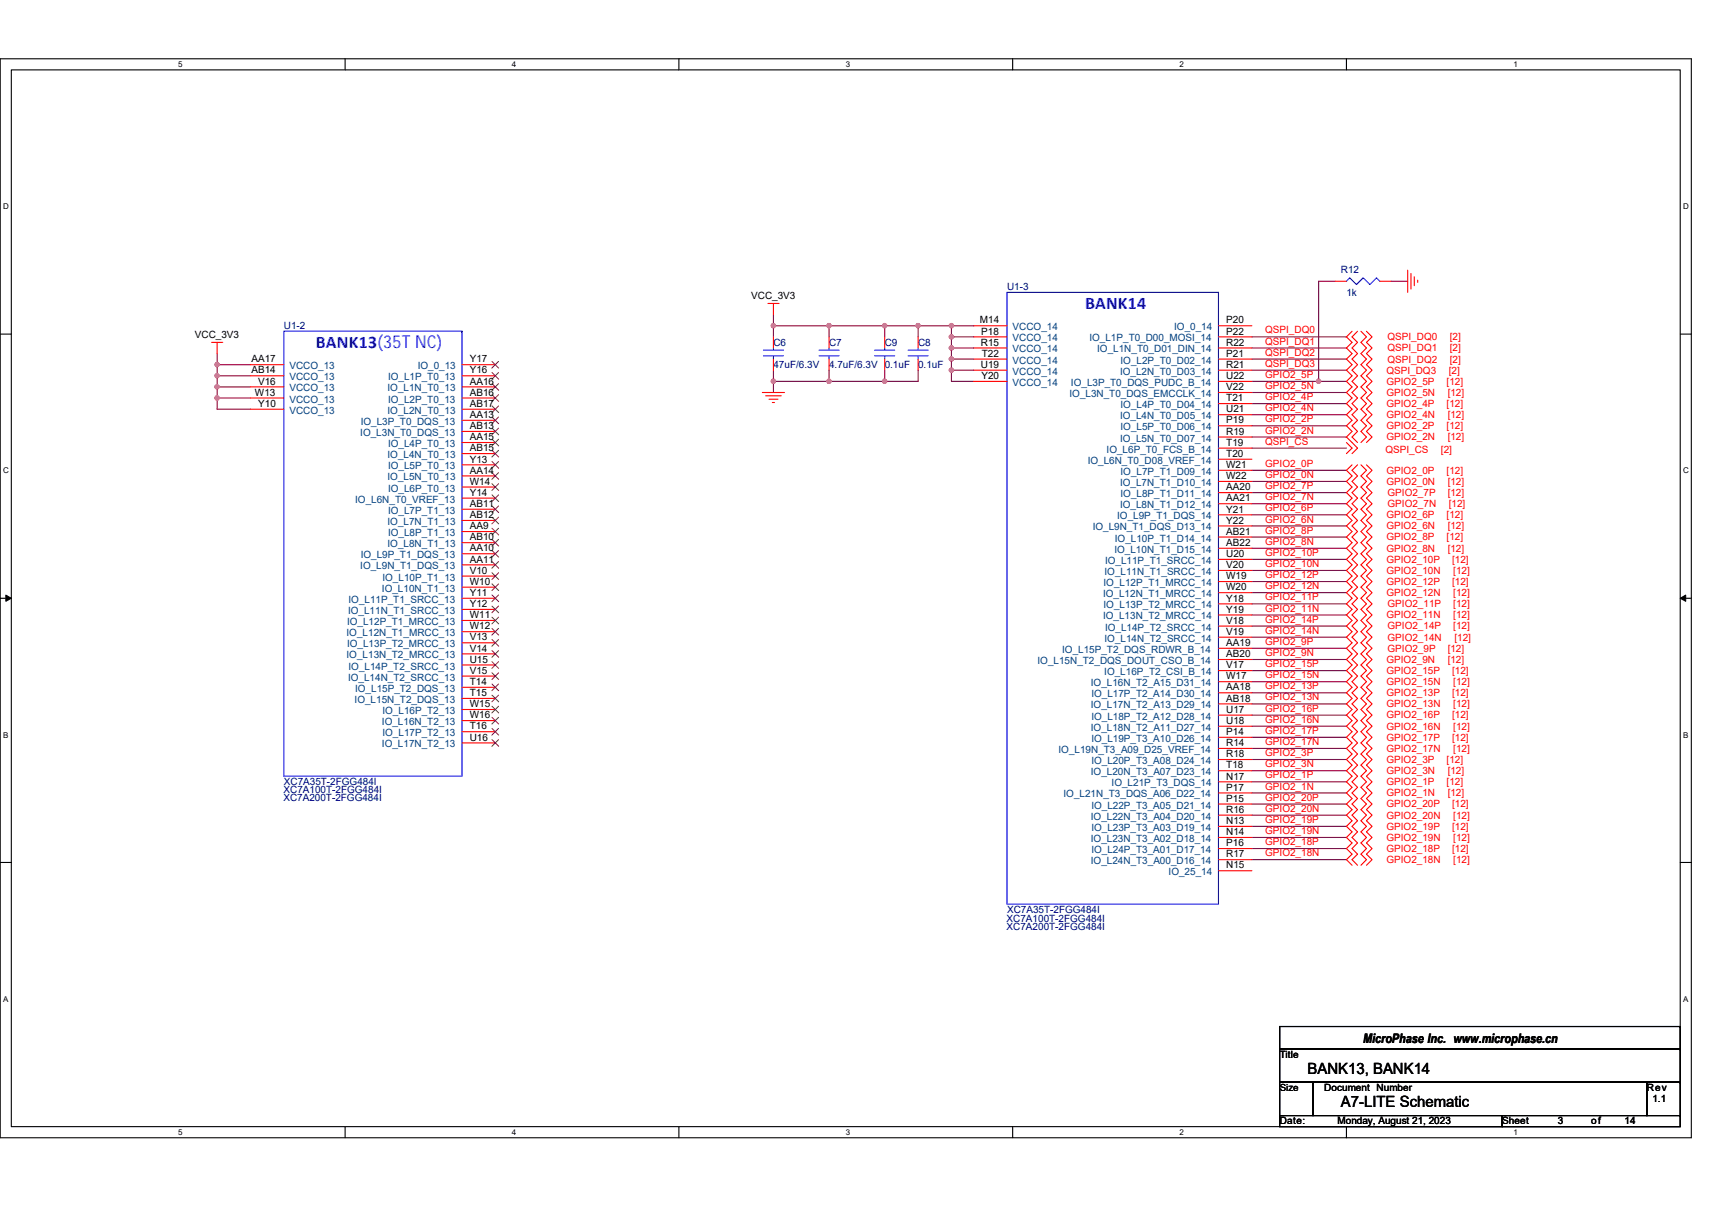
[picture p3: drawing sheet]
<svg xmlns="http://www.w3.org/2000/svg" width="297mm" height="210mm" viewBox="0 0 297 210" stroke-linecap="round" stroke-linejoin="round" font-family="sans-serif">
<defs><g id="words">
<g font-size="3.1" fill="#00f">
<text x="188.3" y="53.7">BANK14</text>
<text x="54.8" y="60.4">BANK13(35T NC)</text>
</g>
<g font-size="2.7">
<text x="226.9" y="186.3">BANK13, BANK14</text>
<text x="232.6" y="192.1">A7-LITE Schematic</text>
</g>
<text font-size="2.3" x="236.5" y="181.1">MicroPhase Inc. www.microphase.cn</text>
<g font-size="1.7" fill="#000080">
<text x="232.6" y="47.5">R12</text>
<text x="174.7" y="50.4">U1-3</text>
<text x="233.6" y="51.3">1k</text>
<text x="49.3" y="57.1">U1-2</text>
<text x="134.2" y="60">C6</text>
<text x="134.2" y="63.9">47uF/6.3V</text>
<text x="143.8" y="60">C7</text>
<text x="143.8" y="63.9">4.7uF/6.3V 0.1uF</text>
<text x="153.5" y="60">C9</text>
<text x="159.3" y="60">C8</text>
<text x="159.3" y="63.9">0.1uF</text>
<text x="49.2" y="137.6">XC7A100T-2FGG484I</text>
<text x="49.3" y="136.2">XC7A35T-2FGG484I</text>
<text x="49.2" y="139.1">XC7A200T-2FGG484I</text>
<text x="174.7" y="160">XC7A100T-2FGG484I</text>
<text x="174.7" y="161.5">XC7A200T-2FGG484I</text>
<text x="174.7" y="158.5">XC7A35T-2FGG484I</text>
</g>
<g font-size="1.7">
<text x="130.3" y="51.9">VCC_3V3</text>
<text x="33.8" y="58.7">VCC_3V3</text>
<text x="170" y="56.1">M14</text>
<text x="170.2" y="60">R15</text>
<text x="170.3" y="58.1">P18</text>
<text x="212.8" y="56.1">P20</text>
<text x="212.8" y="58.1">P22</text>
<text x="212.8" y="60">R22</text>
<text x="43.6" y="62.9">AA17</text>
<text x="43.6" y="64.8">AB14</text>
<text x="81.5" y="62.9">Y17</text>
<text x="81.5" y="64.8">Y16</text>
<text x="170.2" y="63.8">U19</text>
<text x="170.3" y="65.8">Y20</text>
<text x="170.4" y="61.9">T22</text>
<text x="212.8" y="61.9">P21</text>
<text x="212.8" y="63.8">R21</text>
<text x="212.8" y="65.8">U22</text>
<text x="44.2" y="68.7">W13</text>
<text x="44.8" y="66.7">V16</text>
<text x="44.8" y="70.6">Y10</text>
<text x="81.5" y="66.7">AA16</text>
<text x="81.5" y="68.7">AB16</text>
<text x="81.5" y="70.6">AB17</text>
<text x="212.8" y="67.7">V22</text>
<text x="212.8" y="69.6">T21</text>
<text x="212.8" y="71.6">U21</text>
<text x="81.5" y="72.5">AA13</text>
<text x="81.5" y="74.5">AB13</text>
<text x="81.5" y="76.4">AA15</text>
<text x="212.8" y="73.5">P19</text>
<text x="212.8" y="75.4">R19</text>
<text x="212.8" y="77.4">T19</text>
<text x="81.5" y="78.3">AB15</text>
<text x="81.5" y="80.3">Y13</text>
<text x="81.5" y="82.2">AA14</text>
<text x="212.8" y="79.3">T20</text>
<text x="212.8" y="81.2">W21</text>
<text x="212.8" y="83.1">W22</text>
<text x="81.5" y="84.1">W14</text>
<text x="81.5" y="86">Y14</text>
<text x="81.5" y="88">AB11</text>
<text x="81.5" y="89.9">AB12</text>
<text x="212.8" y="85.1">AA20</text>
<text x="212.8" y="87">AA21</text>
<text x="212.8" y="88.9">Y21</text>
<text x="81.5" y="95.7">AA10</text>
<text x="81.5" y="91.8">AA9</text>
<text x="81.5" y="93.8">AB10</text>
<text x="212.8" y="90.9">Y22</text>
<text x="212.8" y="92.8">AB21</text>
<text x="212.8" y="94.7">AB22</text>
<text x="81.5" y="97.6">AA11</text>
<text x="81.5" y="99.6">V10</text>
<text x="81.5" y="101.5">W10</text>
<text x="212.8" y="96.7">U20</text>
<text x="212.8" y="98.6">V20</text>
<text x="212.8" y="100.5">W19</text>
<text x="81.5" y="103.4">Y11</text>
<text x="81.5" y="105.3">Y12</text>
<text x="81.5" y="107.3">W11</text>
<text x="212.8" y="104.4">Y18</text>
<text x="212.8" y="106.3">Y19</text>
<text x="212.8" y="102.4">W20</text>
<text x="81.5" y="109.2">W12</text>
<text x="81.5" y="111.1">V13</text>
<text x="81.5" y="113.1">V14</text>
<text x="212.8" y="108.2">V18</text>
<text x="212.8" y="110.2">V19</text>
<text x="212.8" y="112.1">AA19</text>
<text x="81.5" y="115">U15</text>
<text x="81.5" y="116.9">V15</text>
<text x="81.5" y="118.9">T14</text>
<text x="212.8" y="114">AB20</text>
<text x="212.8" y="116">V17</text>
<text x="212.8" y="117.9">W17</text>
<text x="212.8" y="119.8">AA18</text>
<text x="81.5" y="120.8">T15</text>
<text x="81.5" y="122.7">W15</text>
<text x="81.5" y="124.7">W16</text>
<text x="212.8" y="121.8">AB18</text>
<text x="212.8" y="123.7">U17</text>
<text x="212.8" y="125.6">U18</text>
<text x="81.5" y="126.6">T16</text>
<text x="81.5" y="128.5">U16</text>
<text x="212.8" y="127.6">P14</text>
<text x="212.8" y="129.5">R14</text>
<text x="212.8" y="131.4">R18</text>
<text x="212.8" y="133.3">T18</text>
<text x="212.8" y="135.3">N17</text>
<text x="212.8" y="137.2">P17</text>
<text x="212.8" y="139.1">P15</text>
<text x="212.8" y="141.1">R16</text>
<text x="212.8" y="143">N13</text>
<text x="212.8" y="144.9">N14</text>
<text x="212.8" y="146.9">P16</text>
<text x="212.8" y="148.8">R17</text>
<text x="212.8" y="150.7">N15</text>
<text x="222" y="183.6">Title</text>
<text x="222" y="189.3">Size</text>
<text x="229.8" y="189.3">Document Number</text>
<text x="285.7" y="189.3">Rev</text>
<text x="286.7" y="191.3">1.1</text>
<text x="222" y="195.1">Date:</text>
<text x="232.1" y="195.1">Monday, August 21, 2023</text>
<text x="260.6" y="195.1">Sheet</text>
<text x="270.3" y="195.1">3</text>
<text x="276.1" y="195.1">of</text>
<text x="281.9" y="195.1">14</text>
</g>
<g font-size="1.7" fill="#004080">
<text x="175.7" y="57.3">VCCO_14</text>
<text x="175.7" y="59.2">VCCO_14</text>
<text x="189" y="59.2">IO_L1P_T0_D00_MOSI_14</text>
<text x="203.7" y="57.3">IO_0_14</text>
<text x="50.2" y="64.1">VCCO_13</text>
<text x="50.2" y="66">VCCO_13</text>
<text x="67.3" y="66">IO_L1P_T0_13</text>
<text x="72.5" y="64.1">IO_0_13</text>
<text x="175.7" y="61.2">VCCO_14</text>
<text x="175.7" y="63.1">VCCO_14</text>
<text x="175.7" y="65">VCCO_14</text>
<text x="190.4" y="61.2">IO_L1N_T0_D01_DIN_14</text>
<text x="194.3" y="65">IO_L2N_T0_D03_14</text>
<text x="194.4" y="63.1">IO_L2P_T0_D02_14</text>
<text x="50.2" y="67.9">VCCO_13</text>
<text x="50.2" y="69.9">VCCO_13</text>
<text x="50.2" y="71.8">VCCO_13</text>
<text x="67.2" y="67.9">IO_L1N_T0_13</text>
<text x="67.2" y="71.8">IO_L2N_T0_13</text>
<text x="67.3" y="69.9">IO_L2P_T0_13</text>
<text x="175.7" y="67">VCCO_14</text>
<text x="185.6" y="68.9">IO_L3N_T0_DQS_EMCCLK_14</text>
<text x="185.8" y="67">IO_L3P_T0_DQS_PUDC_B_14</text>
<text x="194.4" y="70.8">IO_L4P_T0_D04_14</text>
<text x="62.5" y="75.6">IO_L3N_T0_DQS_13</text>
<text x="62.6" y="73.7">IO_L3P_T0_DQS_13</text>
<text x="67.3" y="77.6">IO_L4P_T0_13</text>
<text x="194.3" y="72.8">IO_L4N_T0_D05_14</text>
<text x="194.3" y="76.6">IO_L5N_T0_D07_14</text>
<text x="194.4" y="74.7">IO_L5P_T0_D06_14</text>
<text x="67.2" y="79.5">IO_L4N_T0_13</text>
<text x="67.2" y="83.4">IO_L5N_T0_13</text>
<text x="67.3" y="81.4">IO_L5P_T0_13</text>
<text x="188.7" y="80.5">IO_L6N_T0_D08_VREF_14</text>
<text x="192" y="78.5">IO_L6P_T0_FCS_B_14</text>
<text x="194.4" y="82.4">IO_L7P_T1_D09_14</text>
<text x="61.6" y="87.2">IO_L6N_T0_VREF_13</text>
<text x="67.3" y="85.3">IO_L6P_T0_13</text>
<text x="67.3" y="89.2">IO_L7P_T1_13</text>
<text x="194.3" y="84.3">IO_L7N_T1_D10_14</text>
<text x="194.3" y="88.2">IO_L8N_T1_D12_14</text>
<text x="194.4" y="86.3">IO_L8P_T1_D11_14</text>
<text x="67.2" y="91.1">IO_L7N_T1_13</text>
<text x="67.2" y="95">IO_L8N_T1_13</text>
<text x="67.3" y="93">IO_L8P_T1_13</text>
<text x="189.6" y="92.1">IO_L9N_T1_DQS_D13_14</text>
<text x="193.4" y="95.9">IO_L10N_T1_D15_14</text>
<text x="193.4" y="94">IO_L10P_T1_D14_14</text>
<text x="193.8" y="90.1">IO_L9P_T1_DQS_14</text>
<text x="62.5" y="98.8">IO_L9N_T1_DQS_13</text>
<text x="62.6" y="96.9">IO_L9P_T1_DQS_13</text>
<text x="66.4" y="100.8">IO_L10P_T1_13</text>
<text x="191.5" y="101.7">IO_L12P_T1_MRCC_14</text>
<text x="191.6" y="99.8">IO_L11N_T1_SRCC_14</text>
<text x="191.7" y="97.9">IO_L11P_T1_SRCC_14</text>
<text x="60.4" y="106.5">IO_L11N_T1_SRCC_13</text>
<text x="60.5" y="104.6">IO_L11P_T1_SRCC_13</text>
<text x="66.3" y="102.7">IO_L10N_T1_13</text>
<text x="191.4" y="107.5">IO_L13N_T2_MRCC_14</text>
<text x="191.4" y="103.6">IO_L12N_T1_MRCC_14</text>
<text x="191.5" y="105.6">IO_L13P_T2_MRCC_14</text>
<text x="60.1" y="110.4">IO_L12N_T1_MRCC_13</text>
<text x="60.2" y="108.5">IO_L12P_T1_MRCC_13</text>
<text x="60.2" y="112.3">IO_L13P_T2_MRCC_13</text>
<text x="184.3" y="113.3">IO_L15P_T2_DQS_RDWR_B_14</text>
<text x="191.6" y="111.4">IO_L14N_T2_SRCC_14</text>
<text x="191.7" y="109.4">IO_L14P_T2_SRCC_14</text>
<text x="60.1" y="114.3">IO_L13N_T2_MRCC_13</text>
<text x="60.4" y="118.1">IO_L14N_T2_SRCC_13</text>
<text x="60.5" y="116.2">IO_L14P_T2_SRCC_13</text>
<text x="180" y="115.2">IO_L15N_T2_DQS_DOUT_CSO_B_14</text>
<text x="189.3" y="119.1">IO_L16N_T2_A15_D31_14</text>
<text x="191.6" y="117.2">IO_L16P_T2_CSI_B_14</text>
<text x="61.5" y="122">IO_L15N_T2_DQS_13</text>
<text x="61.6" y="120.1">IO_L15P_T2_DQS_13</text>
<text x="66.3" y="125.8">IO_L16N_T2_13</text>
<text x="66.4" y="123.9">IO_L16P_T2_13</text>
<text x="189.3" y="122.9">IO_L17N_T2_A13_D29_14</text>
<text x="189.4" y="121">IO_L17P_T2_A14_D30_14</text>
<text x="189.4" y="124.9">IO_L18P_T2_A12_D28_14</text>
<text x="66.3" y="129.7">IO_L17N_T2_13</text>
<text x="66.4" y="127.8">IO_L17P_T2_13</text>
<text x="183.7" y="130.7">IO_L19N_T3_A09_D25_VREF_14</text>
<text x="189.3" y="126.8">IO_L18N_T2_A11_D27_14</text>
<text x="189.4" y="128.7">IO_L19P_T3_A10_D26_14</text>
<text x="189.3" y="134.5">IO_L20N_T3_A07_D23_14</text>
<text x="189.4" y="132.6">IO_L20P_T3_A08_D24_14</text>
<text x="192.9" y="136.5">IO_L21P_T3_DQS_14</text>
<text x="184.5" y="138.4">IO_L21N_T3_DQS_A06_D22_14</text>
<text x="189.3" y="142.2">IO_L22N_T3_A04_D20_14</text>
<text x="189.4" y="140.3">IO_L22P_T3_A05_D21_14</text>
<text x="189.3" y="146.1">IO_L23N_T3_A02_D18_14</text>
<text x="189.3" y="150">IO_L24N_T3_A00_D16_14</text>
<text x="189.4" y="144.2">IO_L23P_T3_A03_D19_14</text>
<text x="189.4" y="148">IO_L24P_T3_A01_D17_14</text>
<text x="202.8" y="151.9">IO_25_14</text>
</g>
<g font-size="1.7" fill="#f00">
<text x="219.5" y="59.8">QSPI_DQ1</text>
<text x="219.5" y="57.9">QSPI_DQ0</text>
<text x="240.7" y="59">QSPI_DQ0</text>
<text x="251.6" y="59">[2]</text>
<text x="219.5" y="63.6">QSPI_DQ3</text>
<text x="219.5" y="61.7">QSPI_DQ2</text>
<text x="219.5" y="65.6">GPIO2_5P</text>
<text x="240.6" y="64.8">QSPI_DQ3</text>
<text x="240.7" y="61">QSPI_DQ1</text>
<text x="240.7" y="62.9">QSPI_DQ2</text>
<text x="251.4" y="64.8">[2]</text>
<text x="251.6" y="61">[2]</text>
<text x="251.6" y="62.9">[2]</text>
<text x="219.5" y="67.5">GPIO2_5N</text>
<text x="219.5" y="71.4">GPIO2_4N</text>
<text x="219.5" y="69.4">GPIO2_4P</text>
<text x="240.6" y="66.8">GPIO2_5P</text>
<text x="240.6" y="68.7">GPIO2_5N</text>
<text x="240.6" y="70.6">GPIO2_4P</text>
<text x="251" y="66.8">[12]</text>
<text x="251" y="70.6">[12]</text>
<text x="251.2" y="68.7">[12]</text>
<text x="219.5" y="75.2">GPIO2_2N</text>
<text x="219.5" y="73.3">GPIO2_2P</text>
<text x="219.5" y="77.2">QSPI_CS</text>
<text x="240.6" y="72.6">GPIO2_4N</text>
<text x="240.6" y="74.5">GPIO2_2P</text>
<text x="240.6" y="76.4">GPIO2_2N</text>
<text x="251" y="74.5">[12]</text>
<text x="251.2" y="72.6">[12]</text>
<text x="251.2" y="76.4">[12]</text>
<text x="219.5" y="81">GPIO2_0P</text>
<text x="219.5" y="83">GPIO2_0N</text>
<text x="240.4" y="78.5">QSPI_CS</text>
<text x="240.6" y="82.2">GPIO2_0P</text>
<text x="250" y="78.5">[2]</text>
<text x="251" y="82.2">[12]</text>
<text x="219.5" y="86.8">GPIO2_7N</text>
<text x="219.5" y="84.9">GPIO2_7P</text>
<text x="219.5" y="88.8">GPIO2_6P</text>
<text x="240.6" y="84.1">GPIO2_0N</text>
<text x="240.6" y="89.9">GPIO2_6P</text>
<text x="240.7" y="86.1">GPIO2_7P</text>
<text x="240.7" y="88">GPIO2_7N</text>
<text x="251" y="89.9">[12]</text>
<text x="251.2" y="86.1">[12]</text>
<text x="251.2" y="84.1">[12]</text>
<text x="251.4" y="88">[12]</text>
<text x="219.5" y="90.7">GPIO2_6N</text>
<text x="219.5" y="94.6">GPIO2_8N</text>
<text x="219.5" y="92.6">GPIO2_8P</text>
<text x="240.6" y="91.9">GPIO2_6N</text>
<text x="240.6" y="93.8">GPIO2_8P</text>
<text x="240.6" y="95.7">GPIO2_8N</text>
<text x="251" y="93.8">[12]</text>
<text x="251.2" y="91.9">[12]</text>
<text x="251.2" y="95.7">[12]</text>
<text x="219.5" y="98.4">GPIO2_10N</text>
<text x="219.5" y="96.5">GPIO2_10P</text>
<text x="219.5" y="100.3">GPIO2_12P</text>
<text x="240.6" y="97.6">GPIO2_10P</text>
<text x="240.6" y="99.6">GPIO2_10N</text>
<text x="240.6" y="101.5">GPIO2_12P</text>
<text x="251.9" y="97.6">[12]</text>
<text x="251.9" y="101.5">[12]</text>
<text x="252.2" y="99.6">[12]</text>
<text x="219.5" y="102.3">GPIO2_12N</text>
<text x="219.5" y="106.1">GPIO2_11N</text>
<text x="219.5" y="104.2">GPIO2_11P</text>
<text x="240.6" y="103.4">GPIO2_12N</text>
<text x="240.6" y="107.3">GPIO2_11N</text>
<text x="240.7" y="105.4">GPIO2_11P</text>
<text x="252.2" y="105.4">[12]</text>
<text x="252.2" y="103.4">[12]</text>
<text x="252.2" y="107.3">[12]</text>
<text x="219.5" y="108.1">GPIO2_14P</text>
<text x="219.5" y="110">GPIO2_14N</text>
<text x="219.5" y="113.9">GPIO2_9N</text>
<text x="219.5" y="111.9">GPIO2_9P</text>
<text x="240.7" y="109.2">GPIO2_14P</text>
<text x="240.7" y="111.2">GPIO2_14N</text>
<text x="240.7" y="113.1">GPIO2_9P</text>
<text x="251.2" y="113.1">[12]</text>
<text x="252.2" y="109.2">[12]</text>
<text x="252.3" y="111.2">[12]</text>
<text x="219.5" y="117.7">GPIO2_15N</text>
<text x="219.5" y="115.8">GPIO2_15P</text>
<text x="219.5" y="119.6">GPIO2_13P</text>
<text x="240.6" y="115">GPIO2_9N</text>
<text x="240.6" y="116.9">GPIO2_15P</text>
<text x="240.6" y="118.9">GPIO2_15N</text>
<text x="251.2" y="115">[12]</text>
<text x="251.9" y="116.9">[12]</text>
<text x="252.2" y="118.9">[12]</text>
<text x="219.5" y="121.6">GPIO2_13N</text>
<text x="219.5" y="125.4">GPIO2_16N</text>
<text x="219.5" y="123.5">GPIO2_16P</text>
<text x="240.6" y="120.8">GPIO2_13P</text>
<text x="240.6" y="122.7">GPIO2_13N</text>
<text x="240.6" y="124.7">GPIO2_16P</text>
<text x="251.9" y="120.8">[12]</text>
<text x="251.9" y="124.7">[12]</text>
<text x="252.2" y="122.7">[12]</text>
<text x="219.5" y="131.2">GPIO2_3P</text>
<text x="219.5" y="127.4">GPIO2_17P</text>
<text x="219.5" y="129.3">GPIO2_17N</text>
<text x="240.6" y="126.6">GPIO2_16N</text>
<text x="240.6" y="128.5">GPIO2_17P</text>
<text x="240.6" y="130.5">GPIO2_17N</text>
<text x="251.9" y="128.5">[12]</text>
<text x="252.2" y="126.6">[12]</text>
<text x="252.2" y="130.5">[12]</text>
<text x="219.5" y="133.2">GPIO2_3N</text>
<text x="219.5" y="137">GPIO2_1N</text>
<text x="219.5" y="135.1">GPIO2_1P</text>
<text x="240.6" y="132.4">GPIO2_3P</text>
<text x="240.6" y="134.3">GPIO2_3N</text>
<text x="240.6" y="136.2">GPIO2_1P</text>
<text x="251" y="132.4">[12]</text>
<text x="251" y="136.2">[12]</text>
<text x="251.2" y="134.3">[12]</text>
<text x="219.5" y="140.9">GPIO2_20N</text>
<text x="219.5" y="138.9">GPIO2_20P</text>
<text x="219.5" y="142.8">GPIO2_19P</text>
<text x="240.6" y="138.2">GPIO2_1N</text>
<text x="240.6" y="140.1">GPIO2_20P</text>
<text x="240.6" y="142">GPIO2_20N</text>
<text x="240.6" y="144">GPIO2_19P</text>
<text x="251.2" y="138.2">[12]</text>
<text x="251.9" y="140.1">[12]</text>
<text x="251.9" y="144">[12]</text>
<text x="252.2" y="142">[12]</text>
<text x="219.5" y="148.6">GPIO2_18N</text>
<text x="219.5" y="146.7">GPIO2_18P</text>
<text x="219.5" y="144.7">GPIO2_19N</text>
<text x="240.6" y="147.8">GPIO2_18P</text>
<text x="240.6" y="149.8">GPIO2_18N</text>
<text x="240.6" y="145.9">GPIO2_19N</text>
<text x="251.9" y="147.8">[12]</text>
<text x="252.2" y="149.8">[12]</text>
<text x="252.2" y="145.9">[12]</text>
</g>
<g font-size="1.4">
<text x="30.9" y="11.7">5</text>
<text x="88.8" y="11.7">4</text>
<text x="146.7" y="11.7">3</text>
<text x="204.7" y="11.7">2</text>
<text x="262.6" y="11.7">1</text>
<text x=".5" y="36.3">D</text>
<text x="292" y="36.3">D</text>
<text x=".5" y="82.1">C</text>
<text x="292" y="82.1">C</text>
<text x=".5" y="128">B</text>
<text x="292" y="128">B</text>
<text x=".5" y="173.8">A</text>
<text x="292" y="173.8">A</text>
<text x="30.9" y="197">5</text>
<text x="88.8" y="197">4</text>
<text x="146.7" y="197">3</text>
<text x="204.7" y="197">2</text>
<text x="262.6" y="197">1</text>
</g>
</g></defs>
<path d="M0 10.2h293.5v187.2h-293.5zM2 12.1h289.5v183.4h-289.5z" fill="none" stroke="#000" stroke-width=".19"/>
<g fill="#fff">
<path d="M30.9 10.4h.8v1.6h-.8z"/>
<path d="M30.9 195.7h.8v1.6h-.8z"/>
</g>
<path d="M59.9 10.2v1.9M59.9 195.5v1.9" fill="none" stroke="#000" stroke-width=".19"/>
<g fill="#fff">
<path d="M88.8 10.4h.8v1.6h-.8z"/>
<path d="M88.8 195.7h.8v1.6h-.8z"/>
</g>
<path d="M117.8 10.2v1.9M117.8 195.5v1.9" fill="none" stroke="#000" stroke-width=".19"/>
<g fill="#fff">
<path d="M146.7 10.4h.8v1.6h-.8z"/>
<path d="M146.7 195.7h.8v1.6h-.8z"/>
</g>
<path d="M175.7 10.2v1.9M175.7 195.5v1.9" fill="none" stroke="#000" stroke-width=".19"/>
<g fill="#fff">
<path d="M204.7 10.4h.7v1.6h-.7z"/>
<path d="M204.7 195.7h.7v1.6h-.7z"/>
</g>
<path d="M233.6 10.2v1.9M233.6 195.5v1.9" fill="none" stroke="#000" stroke-width=".19"/>
<g fill="#fff">
<path d="M262.6 10.4h.7v1.6h-.7z"/>
<path d="M262.6 195.7h.7v1.6h-.7z"/>
<path d="M.5 35.1h1v1.5h-1z"/>
<path d="M292 35.1h1v1.5h-1z"/>
<path d="M.5 80.9h1v1.5h-1z"/>
<path d="M292 80.9h1v1.5h-1z"/>
</g>
<path d="M0 58h2M291.5 58h2" fill="none" stroke="#000" stroke-width=".19"/>
<g fill="#fff">
<path d="M.5 126.7h.9v1.6h-.9z"/>
<path d="M292 126.7h.9v1.6h-.9z"/>
</g>
<path d="M0 103.8h2M291.5 103.8h2" fill="none" stroke="#000" stroke-width=".19"/>
<path d="M1 103.3l1 .5-1 .6zM291.5 103.8l1-.5v1.1z" fill="#000" stroke="#000" stroke-width=".17"/>
<g fill="#fff">
<path d="M.5 172.6h.9v1.5h-.9z"/>
<path d="M292 172.6h.9v1.5h-.9z"/>
</g>
<g fill="none" stroke="#000" stroke-width=".19">
<path d="M0 149.7h2M291.5 149.7h2M222 178.1h69.5v3.9h-69.5zM291.5 178.1h.1M222 182h69.5v5.8h-69.5zM222 187.8h5.8v5.8h-5.8zM222 193.6h38.6v1.9h-38.6zM227.8 187.8h.1M227.8 187.8h57.9v5.8h-57.9zM260.6 193.6h30.9v1.9h-30.9zM260.6 193.6h.1M285.7 187.8h5.8v5.8h-5.8z"/>
<path d="M285.7 187.8h.1M291.5 182h.1M291.5 187.8h.1M291.5 193.6h.1"/>
</g>
<g fill="none" stroke="#800040" stroke-width=".19">
<path d="M134.2 54.6v1.9M134.2 56.5v2M134.2 56.5h9.6M143.8 56.5h9.7M143.8 56.5v2M153.5 56.5v2M153.5 56.5h5.8M159.3 56.5v2M159.3 56.5h5.8M165.1 56.5v2M165.1 58.5v1.9M165.1 56.5h3.8"/>
<path d="M165.1 58.5h3.8M217.2 58.5h16.4M231.7 48.8h-2.9v17.4M241.3 48.8h2.9M37.7 61.4v1.9M37.7 69.1v1.9h5.8M37.7 63.3v1.9M37.7 65.2v1.9M37.7 67.1v2M37.7 63.3h5.8M37.7 65.2h5.8M37.7 67.1h5.8"/>
<path d="M37.7 69.1h5.8M134.2 64.2v2M134.2 66.2v1.9M134.2 66.2h9.6M143.8 66.2h9.7M143.8 64.2v2M153.5 64.2v2M159.3 64.2v2h-5.8M165.1 60.4v1.9M165.1 62.3v1.9M165.1 64.2v2h3.8M165.1 60.4h3.8"/>
<path d="M165.1 62.3h3.8M165.1 64.2h3.8M217.2 60.4h16.4M217.2 64.2h16.4M217.2 62.3h16.4M217.2 66.2h11.6M217.2 68.1h16.4M217.2 72h16.4M217.2 70h16.4M217.2 75.8h16.4M217.2 73.9h16.4M217.2 77.8h16.4"/>
<path d="M228.8 66.2h4.8M217.2 81.6h16.4M217.2 83.5h16.4M217.2 87.4h16.4M217.2 85.5h16.4M217.2 89.3h16.4M217.2 91.3h16.4M217.2 95.1h16.4M217.2 93.2h16.4M217.2 99h16.4M217.2 97.1h16.4M217.2 102.8h16.4"/>
<path d="M217.2 100.9h16.4M217.2 106.7h16.4M217.2 104.8h16.4M217.2 108.6h16.4M217.2 110.6h16.4M217.2 114.4h16.4M217.2 112.5h16.4M217.2 118.3h16.4M217.2 116.4h16.4M217.2 122.2h16.4M217.2 120.2h16.4M217.2 126h16.4"/>
<path d="M217.2 124.1h16.4M217.2 133.8h16.4M217.2 131.8h16.4M217.2 137.6h16.4M217.2 135.7h16.4M217.2 139.5h16.4M217.2 128h16.4M217.2 129.9h16.4M217.2 141.5h16.4M217.2 149.2h16.4M217.2 147.3h16.4M217.2 143.4h16.4"/>
<path d="M217.2 145.3h16.4"/>
</g>
<g fill="#f0f" stroke="#f0f" stroke-width=".19">
<circle cx="165.1" cy="56.5" r=".38"/>
<circle cx="165.1" cy="60.4" r=".38"/>
<circle cx="165.1" cy="58.4" r=".38"/>
<circle cx="165.1" cy="62.3" r=".38"/>
<circle cx="165.1" cy="64.2" r=".38"/>
<circle cx="159.3" cy="56.5" r=".38"/>
<circle cx="134.2" cy="56.5" r=".38"/>
<circle cx="134.2" cy="66.2" r=".38"/>
<circle cx="153.5" cy="56.5" r=".38"/>
<circle cx="143.8" cy="56.5" r=".38"/>
<circle cx="153.5" cy="66.2" r=".38"/>
<circle cx="143.8" cy="66.2" r=".38"/>
<circle cx="37.7" cy="63.3" r=".38"/>
<circle cx="37.7" cy="65.2" r=".38"/>
<circle cx="37.7" cy="67.1" r=".38"/>
<circle cx="37.7" cy="69.1" r=".38"/>
<circle cx="228.8" cy="66.2" r=".38"/>
</g>
<g fill="none" stroke="#f00" stroke-width=".19">
<path d="M36.7 59.4h1.9M37.7 59.4v2M133.2 52.7h2M134.2 52.7v1.9M134.2 58.5v1.9M143.8 58.5v1.9M153.5 58.5v1.9M159.3 58.5v1.9M168.9 56.5h5.8M168.9 58.5h5.8M211.4 56.5h5.8M211.4 58.5h5.8"/>
<path d="M231.7 48.8h1.9M234.6 57.5l-1 1 1 .9-1 1 1 1-1 .9 1 1-1 .9 1 1-1 1 1 .9-1 1 1 1-1 .9 1 1-1 1 1 .9-1 1 1 1-1 .9 1.9 2-.9 .9M235.5 57.5l-.9 1 .9 .9-.9 1 .9 1-.9 .9 .9 1-.9 .9 .9 1-.9 1 .9 .9-.9 1 .9 1-.9 .9 .9 1-.9 1 .9 .9-.9 1 .9 1-.9 .9 .9 1M236.1 57.5l1 1-1 .9 1 1-1 1 1 .9-1 1 1 .9-1 1 1 1-1 .9 1 1-1 1 1 .9-1 1 1 1-1 .9 1 1-1 1 1 .9-1 1M237.1 57.5l1 1-1 .9 1 1-1 1 1 .9-1 1 1 .9-1 1 1 1-1 .9 1 1-1 1 1 .9-1 1 1 1-1 .9 1 1-1 1 1 .9-1 1M239.4 48.8h1.9M244.2 46.9v3.8M244.8 47.5v2.7M245.4 48v1.6M246 48.6v.4M43.5 63.3h5.8M43.5 65.2h5.8"/>
<path d="M43.5 67.1h5.8M43.5 69.1h5.8M43.5 71h5.8M80.2 63.3h5.7M80.2 65.2h5.7M80.2 67.1h5.7M80.2 69.1h5.7M80.2 71h5.7M80.2 72.9h5.7M80.2 74.9h5.7M80.2 76.8h5.7M80.2 78.7h5.7"/>
<path d="M132.3 68.1h3.8M132.8 68.7h2.7M133.4 69.3h1.6M134 69.8h.4M134.2 62.3v1.9M143.8 62.3v1.9M153.5 62.3v1.9M159.3 62.3v1.9M168.9 60.4h5.8M168.9 62.3h5.8M168.9 64.2h5.8M168.9 66.2h5.8"/>
<path d="M211.4 60.4h5.8M211.4 62.3h5.8M211.4 64.2h5.8M211.4 66.2h5.8M211.4 68.1h5.8M211.4 70h5.8M211.4 72h5.8M211.4 73.9h5.8M211.4 75.8h5.8M211.4 77.8h5.8M211.4 79.7h5.8M233.6 76.8l1 1-1 .9"/>
<path d="M80.2 96.1h5.7M80.2 98h5.7M80.2 100h5.7M80.2 80.7h5.7M80.2 82.6h5.7M80.2 84.5h5.7M80.2 86.4h5.7M80.2 88.4h5.7M80.2 90.3h5.7M80.2 92.2h5.7M80.2 94.2h5.7M211.4 81.6h5.8"/>
<path d="M211.4 83.5h5.8M211.4 85.5h5.8M211.4 87.4h5.8M211.4 89.3h5.8M211.4 91.3h5.8M211.4 93.2h5.8M211.4 95.1h5.8M211.4 97.1h5.8M211.4 99h5.8M234.6 80.7l-1 .9 1 1-1 .9 1 1-1 1 1 .9-1 1 1 1-1 .9 1 1-1 1 1 .9-1 1 1 1-1 .9 1 1-1 1 1 .9-1 1 1 1-1 .9 1 1-1 .9 1 1-1 1 1 .9-1 1 1 1-1 .9 1 1-1 1 1 .9-1 1 1 1-1 .9 1 1-1 1 1 .9-1 1 1 1-1 .9 1 1-1 1 1 .9-1 1 1 1-1 .9 1 1-1 1 1 .9-1 1 1 1-1 .9 1 1-1 1 1 .9-1 1 1 .9-1 1 1 1-1 .9 1 1-1 1 1 .9-1 1 1 1-1 .9 1 1-1 1 1 .9-1 1 1 1M235.5 80.7l-.9 .9 .9 1-.9 .9 .9 1-.9 1 .9 .9-.9 1 .9 1-.9 .9 .9 1-.9 1 .9 .9-.9 1 .9 1-.9 .9 .9 1-.9 1 .9 .9-.9 1 .9 1-.9 .9 .9 1-.9 .9 .9 1-.9 1 .9 .9-.9 1 .9 1-.9 .9 .9 1-.9 1 .9 .9-.9 1 .9 1-.9 .9 .9 1-.9 1 .9 .9-.9 1 .9 1-.9 .9 .9 1-.9 1 .9 .9-.9 1 .9 1-.9 .9 .9 1-.9 1 .9 .9-.9 1 .9 1-.9 .9 .9 1-.9 1 .9 .9-.9 1 .9 .9-.9 1 .9 1-.9 .9 .9 1-.9 1 .9 .9-.9 1 .9 1-.9 .9 .9 1-.9 1 .9 .9-.9 1 .9 1M236.1 80.7l1 .9-1 1 1 .9-1 1 1 1-1 .9 1 1-1 1 1 .9-1 1 1 1-1 .9 1 1-1 1 1 .9-1 1 1 1-1 .9 1 1-1 1 1 .9-1 1 1 .9-1 1 1 1-1 .9 1 1-1 1 1 .9-1 1 1 1-1 .9 1 1-1 1 1 .9-1 1 1 1-1 .9 1 1-1 1 1 .9-1 1 1 1-1 .9 1 1-1 1 1 .9-1 1 1 1-1 .9 1 1-1 1 1 .9-1 1 1 1-1 .9 1 1-1 .9 1 1-1 1 1 .9-1 1 1 1-1 .9 1 1-1 1 1 .9-1 1 1 1-1 .9 1 1-1 1"/>
<path d="M237.1 80.7l1 .9-1 1 1 .9-1 1 1 1-1 .9 1 1-1 1 1 .9-1 1 1 1-1 .9 1 1-1 1 1 .9-1 1 1 1-1 .9 1 1-1 1 1 .9-1 1 1 .9-1 1 1 1-1 .9 1 1-1 1 1 .9-1 1 1 1-1 .9 1 1-1 1 1 .9-1 1 1 1-1 .9 1 1-1 1 1 .9-1 1 1 1-1 .9 1 1-1 1 1 .9-1 1 1 1-1 .9 1 1-1 1 1 .9-1 1 1 1-1 .9 1 1-1 .9 1 1-1 1 1 .9-1 1 1 1-1 .9 1 1-1 1 1 .9-1 1 1 1-1 .9 1 1-1 1M80.2 101.9h5.7M80.2 103.8h5.7M80.2 105.7h5.7M80.2 107.7h5.7M80.2 109.6h5.7M80.2 111.5h5.7M80.2 113.5h5.7M80.2 115.4h5.7M80.2 117.3h5.7M80.2 119.3h5.7M211.4 104.8h5.8"/>
<path d="M211.4 106.7h5.8M211.4 108.6h5.8M211.4 110.6h5.8M211.4 112.5h5.8M211.4 114.4h5.8M211.4 116.4h5.8M211.4 118.3h5.8M211.4 100.9h5.8M211.4 102.8h5.8M80.2 121.2h5.7M80.2 123.1h5.7M80.2 125.1h5.7"/>
<path d="M80.2 127h5.7M80.2 128.9h5.7M211.4 120.2h5.8M211.4 122.2h5.8M211.4 124.1h5.8M211.4 126h5.8M211.4 128h5.8M211.4 129.9h5.8M211.4 131.8h5.8M211.4 133.8h5.8M211.4 135.7h5.8M211.4 137.6h5.8"/>
<path d="M211.4 139.5h5.8M211.4 141.5h5.8M211.4 143.4h5.8M211.4 145.3h5.8M211.4 147.3h5.8M211.4 149.2h5.8M211.4 151.1h5.8"/>
</g>
<g fill="none" stroke="#00f" stroke-width=".19">
<path d="M49.3 57.5h30.9v77.2h-30.9zM80.2 57.5h.1M174.7 50.7h36.7v106.2h-36.7zM211.4 50.7h.1M233.6 48.8l.6-.6 1.1 1.2 1.2-1.2 1.2 1.2 1.1-1.2 .6 .6M132.5 61.7h3.4M132.5 60.8h3.4M134.2 60.4v.4M134.2 61.7v.6M142.1 61.7h3.5M142.1 60.8h3.5M143.8 60.4v.4"/>
<path d="M143.8 61.7v.6M151.8 61.7h3.4M151.8 60.8h3.4M153.5 60.4v.4M153.5 61.7v.6M157.6 61.7h3.4M157.6 60.8h3.4M159.3 60.4v.4M159.3 61.7v.6"/>
</g>
<g fill="none" stroke="#804000" stroke-width=".17">
<path d="M85.4 62.7l1.1 1.2M85.4 64.6l1.1 1.2M85.4 66.6l1.1 1.1M85.4 68.5l1.1 1.2M85.4 70.4l1.1 1.2M85.4 72.4l1.1 1.1M85.4 74.3l1.1 1.2M85.4 76.2l1.1 1.2M85.4 78.1l1.1 1.2M86.5 62.7l-1.2 1.2M86.5 64.6l-1.2 1.2M86.5 66.6l-1.2 1.1"/>
<path d="M86.5 68.5l-1.2 1.2M86.5 70.4l-1.2 1.2M86.5 72.4l-1.2 1.1M86.5 74.3l-1.2 1.2M86.5 76.2l-1.2 1.2M86.5 78.1l-1.2 1.2M85.4 95.5l1.1 1.2M85.4 97.5l1.1 1.1M85.4 99.4l1.1 1.2M85.4 80.1l1.1 1.2M85.4 82l1.1 1.2M85.4 83.9l1.1 1.2"/>
<path d="M85.4 85.9l1.1 1.1M85.4 87.8l1.1 1.2M85.4 89.7l1.1 1.2M85.4 91.7l1.1 1.1M85.4 93.6l1.1 1.2M86.5 95.5l-1.2 1.2M86.5 97.5l-1.2 1.1M86.5 99.4l-1.2 1.2M86.5 80.1l-1.2 1.2M86.5 82l-1.2 1.2M86.5 83.9l-1.2 1.2M86.5 85.9l-1.2 1.1"/>
<path d="M86.5 87.8l-1.2 1.2M86.5 89.7l-1.2 1.2M86.5 91.7l-1.2 1.1M86.5 93.6l-1.2 1.2M85.4 101.3l1.1 1.2M85.4 103.3l1.1 1.1M85.4 105.2l1.1 1.1M85.4 107.1l1.1 1.2M85.4 109.1l1.1 1.1M85.4 111l1.1 1.1M85.4 112.9l1.1 1.2M85.4 114.8l1.1 1.2"/>
<path d="M85.4 116.8l1.1 1.1M85.4 118.7l1.1 1.2M86.5 101.3l-1.2 1.2M86.5 103.3l-1.2 1.1M86.5 105.2l-1.2 1.1M86.5 107.1l-1.2 1.2M86.5 109.1l-1.2 1.1M86.5 111l-1.2 1.1M86.5 112.9l-1.2 1.2M86.5 114.8l-1.2 1.2M86.5 116.8l-1.2 1.1M86.5 118.7l-1.2 1.2"/>
<path d="M85.4 120.6l1.1 1.2M85.4 122.6l1.1 1.1M85.4 124.5l1.1 1.1M85.4 126.4l1.1 1.2M85.4 128.4l1.1 1.1M86.5 120.6l-1.2 1.2M86.5 122.6l-1.2 1.1M86.5 124.5l-1.2 1.1M86.5 126.4l-1.2 1.2M86.5 128.4l-1.2 1.1"/>
</g>
<use href="#words"/>
</svg>
